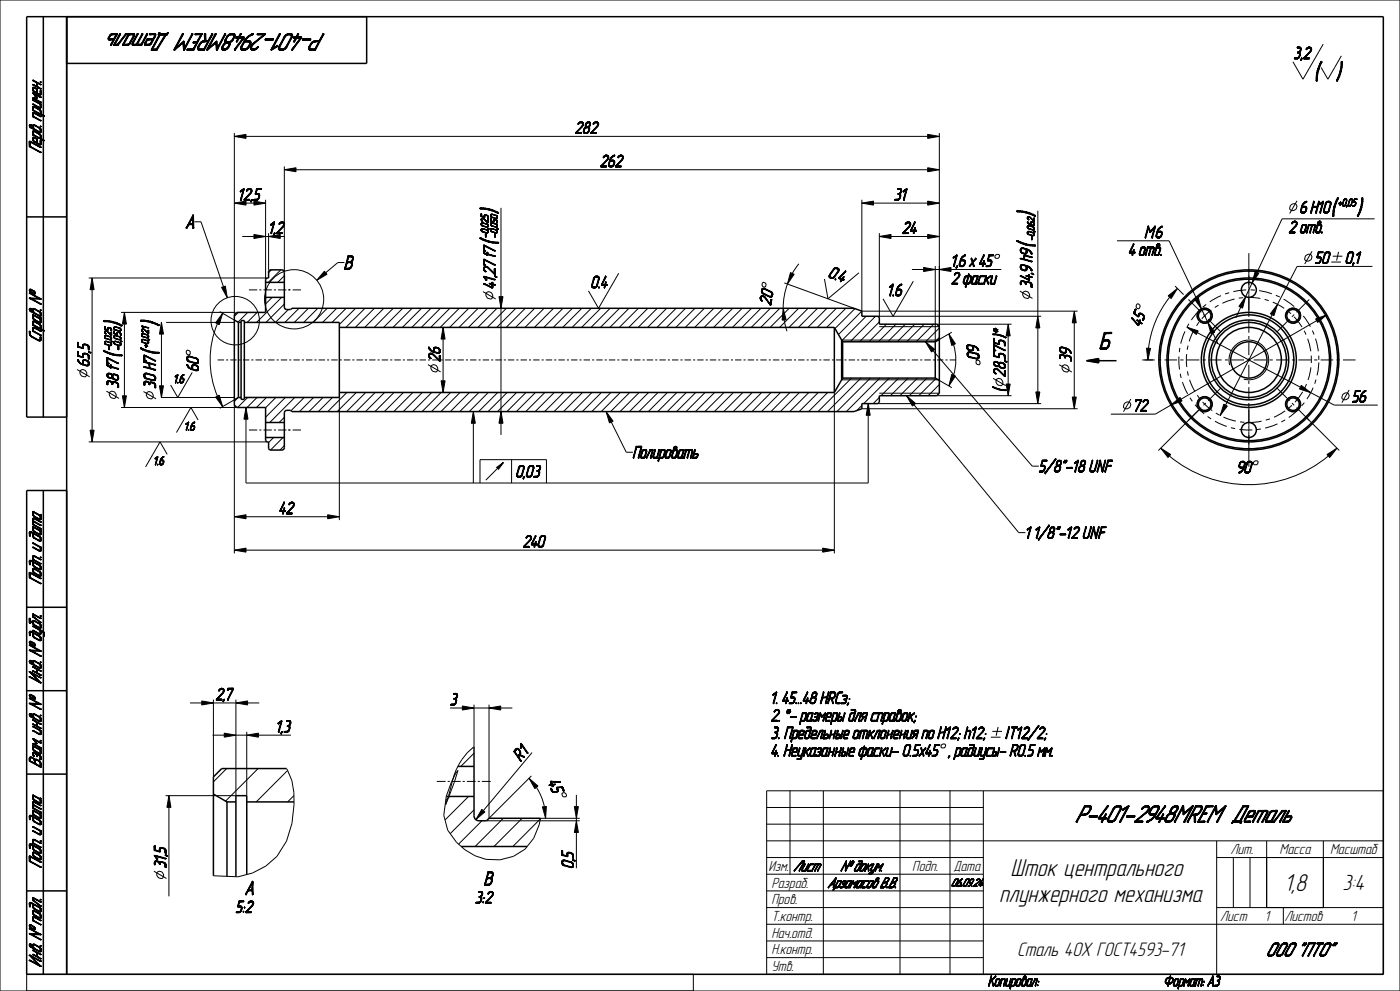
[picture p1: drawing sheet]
<svg xmlns="http://www.w3.org/2000/svg" width="420mm" height="297mm" viewBox="0 0 420 297" stroke-linecap="round" stroke-linejoin="round" font-family="sans-serif">
<defs><g id="words">
<g font-size="7.6">
<text x="53.7" y="10.1" transform="rotate(-180 53.7 10.1)">Деталь</text>
<text x="106.3" y="10.1" transform="rotate(-180 106.3 10.1)">P-401-2948MREM</text>
<text x="313.7" y="246.4">P-401-2948MREM</text>
<text x="366.3" y="246.4">Деталь</text>
<text x="303.2" y="262.6">Шток центрального</text>
<text x="385.3" y="267.1">1,8</text>
<text x="299.7" y="270.3">плунжерного механизма</text>
</g>
<text font-size="7.5" x="394.3" y="23.9">(</text>
<text font-size="7.3" x="329.9" y="104.6">Б</text>
<g font-size="7.2">
<text x="149.2" y="64.1" transform="rotate(-90 149.2 64.1)">)</text>
<text x="310.3" y="64.9" transform="rotate(-90 310.3 64.9)">)</text>
<text x="399.4" y="64.5">( )</text>
<text x="149.2" y="73.4" transform="rotate(-90 149.2 73.4)">(</text>
<text x="310.3" y="74.2" transform="rotate(-90 310.3 74.2)">(</text>
<text x="36.3" y="97.8" transform="rotate(-90 36.3 97.8)">)</text>
<text x="47.4" y="97.7" transform="rotate(-90 47.4 97.7)">)</text>
<text x="36.3" y="107.2" transform="rotate(-90 36.3 107.2)">(</text>
<text x="47.4" y="106.4" transform="rotate(-90 47.4 106.4)">(</text>
</g>
<text font-size="6.8" x="402.8" y="266.8">3:4</text>
<g font-size="6.1">
<text x="305.1" y="286.6">Сталь 40Х ГОСТ4593-71</text>
<text x="374.4" y="286.6">ООО &quot;ПТО&quot;</text>
</g>
<g font-size="5.9">
<text x="55.8" y="68.5">A</text>
<text x="103.3" y="80.7">B</text>
<text x="72" y="268.1">A</text>
<text x="144.2" y="265.3">B</text>
</g>
<g font-size="5.3">
<text x="12.3" y="52.3" transform="rotate(-90 12.3 52.3)">Перв. примен.</text>
<text x="12.3" y="106.6" transform="rotate(-90 12.3 106.6)">Справ. №</text>
<text x="12.3" y="210.4" transform="rotate(-90 12.3 210.4)">Инв. № дубл.Подп. и дата</text>
<text x="12.3" y="295.7" transform="rotate(-90 12.3 295.7)">Инв. № подл.Подп. и датаВзам. инв. №</text>
</g>
<g font-size="5.1">
<text x="388.1" y="17.6">3,2</text>
<text x="172.5" y="40">282</text>
<text x="180.1" y="50">262</text>
<text x="71.5" y="60">12,5</text>
<text x="268.2" y="60">31</text>
<text x="390" y="63.8">6 H10</text>
<text x="80.6" y="70">1,2</text>
<text x="270.7" y="70">24</text>
<text x="343.4" y="71.3">М6</text>
<text x="386.6" y="69.8">2 отв.</text>
<text x="338.6" y="76.5">4 отв.</text>
<text x="248.4" y="83" transform="rotate(20 248.4 83)">0.4</text>
<text x="285.4" y="79.9">1,6х 45</text>
<text x="394.5" y="79">50</text>
<text x="403.6" y="79">0,1</text>
<text x="148.5" y="86.5" transform="rotate(-90 148.5 86.5)">41,27 f7</text>
<text x="177.3" y="86.3">0.4</text>
<text x="266.3" y="88.7">1.6</text>
<text x="285.4" y="85.1">2 фаски</text>
<text x="309.6" y="86.4" transform="rotate(-90 309.6 86.4)">34,9 h9</text>
<text x="231.2" y="91.6" transform="rotate(-80 231.2 91.6)">20</text>
<text x="301.6" y="101.3" transform="rotate(-90 301.6 101.3)">)*</text>
<text x="342.1" y="98" transform="rotate(-67 342.1 98)">45</text>
<text x="290" y="103.2" transform="rotate(86 290 103.2)">60</text>
<text x="26.8" y="109.9" transform="rotate(-90 26.8 109.9)">65,5</text>
<text x="59.5" y="111.3" transform="rotate(-90 59.5 111.3)">60</text>
<text x="132" y="108.4" transform="rotate(-90 132 108.4)">26</text>
<text x="321.4" y="108.4" transform="rotate(-90 321.4 108.4)">39</text>
<text x="35.6" y="116.3" transform="rotate(-90 35.6 116.3)">38 f7</text>
<text x="46.7" y="116.5" transform="rotate(-90 46.7 116.5)">30 H7</text>
<text x="301.6" y="117.4" transform="rotate(-90 301.6 117.4)">( 28,575</text>
<text x="340.1" y="123.2">72</text>
<text x="405.6" y="120.5">56</text>
<text x="189.9" y="137.3">Полировать</text>
<text x="154.8" y="143">0,03</text>
<text x="311.7" y="141.5">5/8&quot;-18 UNF</text>
<text x="371.3" y="141.8">90</text>
<text x="83.8" y="154">42</text>
<text x="307.6" y="161.4">1 1/8&quot;-12 UNF</text>
<text x="156.9" y="164">240</text>
<text x="64.7" y="209.8">2,7</text>
<text x="135" y="211.3">3</text>
<text x="231.3" y="210.9">1. 45...48 HRCэ;</text>
<text x="82.9" y="219.5">1,3</text>
<text x="231.3" y="216.1">2. *- размеры для справок;</text>
<text x="231.3" y="221.4">3. Предельные отклонения по H12; h12;</text>
<text x="301.5" y="221.4">IT12/2;</text>
<text x="231.3" y="226.6">4. Неуказанные фаски- 0.5х45</text>
<text x="284.6" y="226.6">, радиусы- R0.5 мм.</text>
<text x="156.2" y="228.2" transform="rotate(-50 156.2 228.2)">R1</text>
<text x="164.3" y="234.3" transform="rotate(67 164.3 234.3)">45</text>
<text x="49.8" y="260.2" transform="rotate(-90 49.8 260.2)">31,5</text>
<text x="172" y="260.2" transform="rotate(-90 172 260.2)">0,5</text>
<text x="69" y="273.5">5:2</text>
<text x="140.9" y="270.7">3:2</text>
</g>
<g font-size="4.5">
<text x="369.1" y="256.1">Лит.</text>
<text x="383.9" y="256.1">Масса</text>
<text x="399" y="256.1">Масштаб</text>
<text x="230.5" y="261.1">Изм.</text>
<text x="237" y="261.1">Лист</text>
<text x="248.5" y="261.1">№ докум.</text>
<text x="273.7" y="261.1">Подп.</text>
<text x="286" y="261.1">Дата</text>
<text x="231.4" y="266.1">Pазраб.</text>
<text x="248.4" y="266.1">Арзамасов В.В.</text>
<text x="231.4" y="271.1">Пров.</text>
<text x="231.4" y="281.1">Нач.отд.</text>
<text x="231.4" y="276.1">Т.контр.</text>
<text x="366" y="276.1">Лист</text>
<text x="379.4" y="276.1">1</text>
<text x="385.3" y="276.1">Листов</text>
<text x="405.4" y="276.1">1</text>
<text x="231.4" y="286.1">Н.контр.</text>
<text x="231.4" y="291.1">Утв.</text>
</g>
<g font-size="4.4">
<text x="296.5" y="295.5">Копировал:</text>
<text x="363.4" y="295.5">Формат: А3</text>
</g>
<g font-size="3.7">
<text x="52.2" y="114.7">1.6</text>
<text x="55.4" y="129">1.6</text>
<text x="46.1" y="139.3">1.6</text>
</g>
<text font-size="3.5" x="283.4" y="265.7">06.09.24</text>
<g font-size="3.1">
<text x="401.5" y="61.7">+0,05</text>
<text x="146.4" y="71.2" transform="rotate(-90 146.4 71.2)">- 0 ,0 2 5</text>
<text x="149.2" y="71.2" transform="rotate(-90 149.2 71.2)">- 0 ,0 5 0</text>
<text x="310.3" y="72.1" transform="rotate(-90 310.3 72.1)">- 0 ,0 6 2</text>
<text x="33.5" y="105" transform="rotate(-90 33.5 105)">- 0 ,0 2 5</text>
<text x="36.3" y="105" transform="rotate(-90 36.3 105)">- 0 ,0 5 0</text>
<text x="44.6" y="104.2" transform="rotate(-90 44.6 104.2)">+ 0 ,0 2 1</text>
</g>
</g></defs>
<g fill="#000">
<path d="M70.3 40.9l3.5-.6v1.2zM85.3 50.9l3.5-.6v1.2zM278.3 50.3l3.5 .6-3.5 .6zM278.3 40.3l3.5 .6-3.5 .6zM76.2 70.3l3.5 .6-3.5 .6zM258.6 60.9l3.5-.6v1.2zM263.8 70.9l3.5-.6v1.2zM278.3 70.3l3.5 .6-3.5 .6zM278.3 60.3l3.5 .6-3.5 .6zM27.6 83.3l.6 3.5h-1.2zM48.4 96.6l.6 3.5h-1.2zM132.9 98.1l.6 3.5h-1.2z"/>
<path d="M149.7 88.9h1.2l-.6 3.5zM234.9 92.4l.9 3.4-1.2 .1zM237.1 81.7l1.1 .5-2 2.9zM311.3 94.8l.6 3.5h-1.2zM322.3 93.2l.6 3.5h-1.2zM350.5 88.7l2.7-2.3-1.8 3.1zM356.1 98.1l3.4 1.1-.6 1zM358.4 89.7l1.1-.5 .9 3.4zM362.4 96.6l2 3-1.1 .5zM373.7 88.9l-.9 3.4-1.1-.5zM376.5 81.4l1.1 .5-2 2.9zM383.3 91.2l-1.1 3.4-1.1-.6z"/>
<path d="M394.7 95.6l3.3-1.2-2.7 2.2zM47.8 115.6h1.2l-.6 3.5zM132.3 114.1h1.2l-.6 3.5zM301.9 115.1h1.2l-.6 3.5zM344 104.3l1.2 .1-.8 3.5zM390.4 115.5l2.8 2.2-3.4-1.1zM27 128.9h1.2l-.6 3.5zM36.7 118.6h1.2l-.6 3.5zM150.3 123.4l.6 3.5h-1.2zM310.7 117.5h1.2l-.6 3.5zM321.7 119h1.2l-.6 3.5zM348.2 134.3l3 1.9-.8 .9z"/>
<path d="M351.3 121.4l2.7-2.3 .6 1.1zM367.1 121.1l1.1 .6-2.1 2.8zM398.1 136.2l3-1.9-2.2 2.8zM70.3 154.9l3.5-.6v1.2zM98.3 154.3l3.5 .6-3.5 .6zM70.3 164.9l3.5-.6v1.2zM246.8 164.3l3.5 .6-3.5 .6zM60.5 210.1l3.5 .6-3.5 .6zM70.8 210.7l3.5-.6v1.2zM138.7 211.6l3.5 .6-3.5 .6zM146.7 212.2l3.5-.6v1.2zM50.7 238.5l.6 3.5h-1.2z"/>
<path d="M67.3 219.7l3.5 .6-3.5 .6zM74 220.3l3.5-.6v1.2zM158.7 233.2l2.7 2.4-1 .7zM144.5 242.6l1 .7-2.8 2.3zM162.7 241.8l1.2-.1-.2 3.5zM172.3 241.7h1.2l-.6 3.5zM172.9 246l.6 3.5h-1.2zM349.5 294.1l.3-.1zM349.5 294.2l.3-.1zM349.5 294.4h.3zM349.6 294l.2-.2zM349.6 294.5h.3z"/>
<path d="M349.6 293.8l.3-.1zM349.6 294.6h.4zM349.7 293.6l.3-.1zM349.7 294.6h.4zM349.8 293.5l.2-.1zM349.5 294.1h.3zM349.5 294.2l.3 .1zM349.6 294h.2zM349.6 293.8h.2l-.2 .2zM349.9 293.3h.4zM349.7 293.6l.2 .1-.3 .1zM349.9 294.8h1.3z"/>
<path d="M349.8 293.5h.2l-.3 .1zM350 293.2h.5zM349.8 293.5l.3-.2zM349.9 293.3h.2l-.3 .2zM349.8 294.7h.5zM350.2 293.1h1.6zM350.1 294.9l.9-.1zM349.8 294.7h.7zM350.6 294.9l-.1 .5h-.2zM350.3 295.5l.2-.1zM350.3 295.5h.2zM350.4 293h1.3z"/>
<path d="M349.9 293.3l.5-.1zM350.2 294.9l.8-.1zM351.1 293.2l-.4 1.5h-.2zM349.8 294.7h.9zM350.5 292.9h1zM350.3 295.4h.2zM350.5 293.2l1.3-.1zM350.4 294.9l.6-.1zM350.4 294.9h.2l-.3 .5zM349.8 294.7h1.1zM350.6 293.2l1.2-.1zM350.6 294.9l.4-.1z"/>
<path d="M350.8 294.9l.2-.1zM351.2 292.6l-.3 .3zM350.5 292.9h.6zM350.5 292.9h.4zM350.9 294.7l.6-.1zM351 292.6h.2zM351 292.5h.2zM350.8 293.2l1-.1zM350.8 293.2h.3l-.6 1.5zM350.5 292.9h.8zM350.1 294.9l1-.1zM349.9 294.8h1.2z"/>
<path d="M351.2 294.6l.5-.1zM351 292.6h.2l-.3 .3zM351.1 293.2l.7-.1zM349.8 294.7h1.6zM349.9 294.8l1.5-.1zM351.3 293.2l.5-.1zM351.4 293.2h.5zM351.5 294.4l.3-.1-.4 .2zM351.4 294.5l.4-.2zM350.4 293l1.1-.1zM351 294.6h.5zM351.6 294.3l.3-.1z"/>
<path d="M351.5 293.2h.4zM351.6 293.3h.4zM350.2 293.1l1.5-.1zM351.7 294.1l.2-.1zM351.3 294.5h.4zM351.7 293.3l.3 .1zM351.7 294l.3-.2zM351.8 293.4l.2 .1zM351.8 293.8l.2-.1zM350 293.2l1.8-.1zM351.8 293.6l.2-.1zM351.8 293.7l.2-.1z"/>
<path d="M351.6 294.3h.2zM351.7 294.1l.2 .1zM351.7 294h.2zM351.8 293.8h.2l-.3 .2zM352.6 293.8l-.4 1.3h-.2zM352 295.2h.3zM352 295.3h.4zM351.8 293.6h.2zM351.8 293.7h.2zM352 295.4l1.2-.1zM352.1 295.5l1-.1zM352.2 295.5h.8z"/>
<path d="M352 295.2l.2-.1zM352 295.1h.2zM352 295.3h.3zM352.3 293.8l.3-.1zM352.3 295.5h.6zM352.3 293.7h.4zM352.4 293.6h.3zM352 295.4l.8-.1zM352.5 293.5l1-.1zM352.5 293.5h1.1zM352.3 293.8h.3l-.6 1.3zM352.3 293.7h.3z"/>
<path d="M352.4 293.6l.3 .1zM352.7 293.4h.8zM352.8 295.5h.1zM352.5 293.6l1.1-.1zM352.4 293.6h.4zM352.8 295.3l.4-.1zM352.7 293.4h.6zM352.7 293.4h.2zM352.2 295.5h.7zM353 295.2h.3zM352.1 295.5h.9zM353.1 295.2l.2-.1z"/>
<path d="M353.6 293.8l-.3 1.3h-.2zM352 295.4h1.1zM352.8 293.6l.8-.1zM353.2 293.6h.4zM352.9 295.3l.3-.1zM352.7 293.4h.7zM353.1 295.1h.2zM353.7 295.5l-.2 .8h-.1zM353.4 296.3h.1zM353.3 293.6h.3zM353.4 293.7l.2-.1zM353.4 293.7h.2z"/>
<path d="M353.4 293.8l.2-.1zM352.6 293.4h.9zM353.4 293.8h.2l-.5 1.3zM353.8 295.3h.6l-.7 .2zM353.8 295.3l-.4 1zM354 293.5h1.2zM354.1 293.4h1zM354.1 293.4h.8zM354.2 293.6l-.8 2.7zM354 293.5l.2 .1-.8 2.7zM353.7 295.5h.9zM354.4 295.5h.2z"/>
<path d="M353.7 295.5l.8-.2zM354.5 295.3l.4-.1zM353.7 295.5l1.1-.2zM354.6 295.2h.3zM354.7 295.2l.2-.1zM355.3 293.8l-.4 1.3h-.2zM353.7 295.5l1-.1zM354.2 293.6l1-.1zM354.9 293.6h.4zM354.7 295.2h.2zM354.1 293.4h.9zM354.7 295.1h.2z"/>
<path d="M355 293.6h.3zM355 293.7l.3-.1zM355 293.7h.3zM355 293.8l.3-.1zM355.7 293.8l-.4 1.6h-.2zM355.1 295.4h.2zM355.1 295.5h.2zM355 293.8h.3l-.6 1.3zM355.1 295.4l.2 .1zM355.6 293.4h.1zM355.5 293.5l.2-.1v.4zM355.7 293.4l.4 .8-.4-.4z"/>
<path d="M355.5 293.5l.2 .3-.6 1.6zM356.1 294.2l.6-.4-.8 .7zM355.9 294.5l.8-.7zM355.7 293.8l.4 .4-.2 .3zM355.9 294.5h.2zM357.1 293.5l-.8 1.9 .4-1.6zM357.1 293.5l-.5 1.9h-.3zM356.3 295.5l.3-.1zM356.4 295.5h.1zM356.3 295.5h.2zM356.3 295.4h.3zM356.9 293.4h.1z"/>
<path d="M357.5 293.8l-.4 1.3h-.2zM356.9 295.2h.3zM356.9 295.3h.4zM356.1 294.2l1-.8zM356.9 293.4h.1l-.9 .8zM356.1 294.2l1-.7zM357 295.5l.9-.1zM357.1 295.5l.8-.1zM356.9 295.2l.2-.1zM356.9 295.1h.2zM356.9 295.3h.3zM357.2 293.8l.3-.1z"/>
<path d="M357.2 295.5h.7zM357.2 293.7h.4zM357.3 293.6h.3zM356.9 295.4l.8-.1zM357.4 293.6l1.2-.1zM357.2 293.8h.3l-.6 1.3zM357.2 293.7h.3zM357.5 293.4h1.1zM357.3 293.6l.3 .1zM357.6 293.4h1zM357.7 295.5h.2zM357.3 293.6h.4z"/>
<path d="M357.4 293.6h.3zM357.7 295.3h.6zM356.9 295.4l1.4-.1zM357.6 293.4h.9zM357.6 293.4h.2zM357.8 295.3l.4-.1zM357.8 295.3h.4zM357.1 295.5h.8zM358 295.2h.2zM358.3 293.6l.3-.1-.6 1.6zM358.6 293.5l-.4 1.6h-.2zM356.9 295.4h1.4z"/>
<path d="M358 295.4h.3zM357 295.5l1-.1zM356.9 295.4h1.1zM358.1 295.4h.2zM358.1 295.5l.2-.1zM358.1 295.5h.2zM358 295.2l.2-.1zM358 295.1h.2zM357.9 295.2h.3zM357.7 295.3h.5zM357.7 293.6l.9-.1zM359.2 293.6l-.5 1.8h-.2z"/>
<path d="M358.5 295.4h.2zM358.5 295.5h.2zM357.4 293.5l1.2-.1zM358.5 295.4l.2 .1zM359 293.5h1.8zM359 293.4h1.7zM359 293.4h1.5zM359 293.5l.2 .1-.7 1.8zM360 293.6l-.4 1.8h-.2zM359.4 295.5l.2-.1zM359.4 295.5h.2zM359.4 295.5h.1z"/>
<path d="M359.4 295.4h.2zM359.2 293.6l1.6-.1zM359.8 293.6l1-.1zM359.8 293.6h.2l-.6 1.8zM360.2 295.5l.2-.1zM360.8 293.8l-.4 1.6h-.2zM360.2 295.5h.2zM360.2 295.4h.2zM360 293.6l.8-.1zM360.5 293.6h.3zM359 293.4h1.6zM360.6 293.7h.3z"/>
<path d="M360.6 293.8l.3-.1zM360.6 293.8h.2l-.6 1.6zM360.8 295.3h.3zM360.9 295.2h.2zM360.9 295.3l.2-.1zM360.9 295.4l.1-.1zM360.9 295.4h.1zM360.8 295.3h.2zM360.9 295.3h.2zM361.1 294.2l.2-.1zM361.1 294.2h.2zM361.1 294.3l.2-.1z"/>
<path d="M361.2 294.1h.1zM361.1 294.3h.2z"/>
</g>
<g fill="none" stroke="#000" stroke-width=".3">
<path d="M0 0h420v297h-420zM70.3 39.9v54.5M281.8 39.9v58h-18M70.3 40.9l3.5-.6v1.2zM73.8 40.9h204.5M79.7 59.9v23.8M85.3 50.9l3.5-.6v1.2zM85.3 49.9v31.7M88.8 50.9h189.5M258.6 59.9v33.3M278.3 50.3l3.5 .6-3.5 .6zM278.3 40.3l3.5 .6-3.5 .6z"/>
<path d="M72.7 70.9h3.5M76.2 70.3l3.5 .6-3.5 .6zM80.6 69.9v11M150.3 62.3v26.6M239.7 79.1l-2 2.8M258.6 60.9l3.5-.6v1.2zM262.1 60.9h16.2M263.8 70.9l3.5-.6v1.2zM263.8 69.9v25.3M267.3 70.9h11M278.3 70.3l3.5 .6-3.5 .6zM278.3 60.3l3.5 .6-3.5 .6z"/>
<path d="M311.3 63.2v31.6M335.1 72.2h15.6l8.2 17.2M374.7 79.6v5.8M387.2 61.5a1.02 1.02 0 0 1 1-.5 1.02 1.02 0 0 1 .9 .8 1.14 1.14 0 0 1-.8 1.3 1.14 1.14 0 0 1-1.4-.7zM389.1 60.2l-2.2 3.8M391.7 76.6a1.02 1.02 0 0 1 1.1-.5 1.02 1.02 0 0 1 .8 .8 1.14 1.14 0 0 1-.8 1.3 1.14 1.14 0 0 1-1.4-.7zM393.6 75.3l-2.2 3.8M399.4 78.5h2.9M399.8 76.8h2.9M411.7 79.8h-22.6l-5.8 11.4M412.4 65.6h-27.8l-7.5 16.1M26.6 83.3h53.5"/>
<path d="M27.6 83.3l.6 3.5h-1.2zM27.6 86.8v42.1M36.3 93.6h34.3M37.3 97.1v21.5M48.4 96.6l.6 3.5h-1.2zM49.8 96.6h20.5M71.5 93.6l-1.2 1.2M74.3 93.6l-2.9 3M74.7 86.9h2.5M77.2 93.6l-3 3M77.8 86.9h.6M79 86.9h2.6"/>
<path d="M81.4 80.9l-.8 .8M81.7 89.1l-2 2M82.2 86.9h.6M83.4 86.9h2.5M84.2 80.9l-3.7 3.7M84.5 89.1l-7.5 7.5M85.3 82.6l-2 2M85.3 91.1l-5.5 5.5M86.5 92.8l-3.9 3.8M86.6 86.9h.1M86.6 86.9h.6M87.8 86.9h2.5"/>
<path d="M89.7 92.4l-4.2 4.2M92.5 92.4l-4.2 4.2M95.3 92.4l-4.2 4.2M98.2 92.4l-4.2 4.2M101 92.4l-4.2 4.2M103.8 92.4l-4.2 4.2M106.7 92.4l-4.9 4.9M109.5 92.4l-5.7 5.7M112.3 92.4l-5.7 5.7M115.1 92.4l-5.7 5.7M118 92.4l-5.7 5.7M120.8 92.4l-5.7 5.7"/>
<path d="M123.6 92.4l-5.7 5.7M126.5 92.4l-5.8 5.7M129.3 92.4l-5.7 5.7M132.1 92.4l-5.7 5.7M132.9 98.1l.6 3.5h-1.2zM134.9 92.4l-5.7 5.7M137.8 92.4l-5.8 5.7M140.6 92.4l-5.7 5.7M143.4 92.4l-5.7 5.7M144.9 87.4l3.8 2.2M145.9 87.7a1.12 1.12 0 0 1 1.7 .3 1.12 1.12 0 0 1-.5 1.6 1.31 1.31 0 0 1-1.2-1.9zM146.3 92.4l-5.8 5.7"/>
<path d="M149.1 92.4l-5.7 5.7M149.7 88.9h1.2l-.6 3.5zM150.3 92.4v31M151.9 92.4l-5.7 5.7M154.7 92.4l-5.7 5.7M157.6 92.4l-5.8 5.7M160.4 92.4l-5.7 5.7M163.2 92.4l-5.7 5.7M166.1 92.4l-5.8 5.7M168.9 92.4l-5.7 5.7M171.7 92.4l-5.7 5.7M174.5 92.4l-5.7 5.7"/>
<path d="M177.4 92.4l-5.8 5.7M180.2 92.4l-5.7 5.7M183 92.4l-5.7 5.7M185.9 92.4l-5.8 5.7M188.7 92.4l-5.7 5.7M191.5 92.4l-5.7 5.7M194.3 92.4l-5.7 5.7M197.2 92.4l-5.8 5.7M200 92.4l-5.7 5.7M202.8 92.4l-5.7 5.7M205.7 92.4l-5.8 5.7M208.5 92.4l-5.7 5.7"/>
<path d="M211.3 92.4l-5.7 5.7M214.1 92.4l-5.7 5.7M217 92.4l-5.8 5.7M219.8 92.4l-5.7 5.7M222.6 92.4l-5.7 5.7M225.5 92.4l-5.8 5.7M228.3 92.4l-5.7 5.7M231.1 92.4l-5.7 5.7M233.9 92.4l-5.7 5.7M234.9 92.4l.9 3.4-1.2 .1zM235.2 95.9l.9 3.4M235.3 84.8l20.8 7.6"/>
<path d="M236.2 85.1a21.3 21.3 0 0 0-1.3 7.3M236.8 92.4l-5.8 5.7M237.1 81.7l1.1 .5-2 2.9zM239.6 92.4l-5.7 5.7M242.4 92.4l-5.7 5.7M245.3 92.4l-5.8 5.7M248.1 92.4l-5.7 5.7M250.9 92.4l-5.7 5.7M253.7 92.4l-5.7 5.7M256.5 92.5l-6 6M258.5 93.2l-7 7.1M258.6 93.2h64.7"/>
<path d="M259.8 94.8l-7.2 7.3M262.7 94.8l-7.7 7.6M263.4 94.8h48.9M263.8 96.5l-6 5.9M266 97.2l-5.3 5.2M268.8 97.2l-5.3 5.2M271.6 97.2l-5.3 5.2M274.4 97.2l-5.2 5.2M277.3 97.2l-5.3 5.2M280.1 97.2l-5.3 5.2M281.1 97.2h22.4M281.8 98.3l-4.2 4.1"/>
<path d="M306 87.2l3.7 2.2M307 87.5a1.12 1.12 0 0 1 1.6 .3 1.12 1.12 0 0 1-.5 1.6 1.31 1.31 0 0 1-1.1-1.9zM311.3 94.8l.6 3.5h-1.2zM311.3 98.3v19.2M322.3 93.2l.6 3.5h-1.2zM322.3 96.7v22.3M350.5 88.7l2.7-2.3-1.8 3.1zM350.9 89.1a30.3 30.3 0 0 0-6.3 15.3M352.5 85.7l2.6 2.6M356.1 98.1l3.4 1.1-.6 1zM358.4 89.7l1.1-.5 .9 3.4zM359.2 99.7l30.9 16.3"/>
<path d="M359.2 95.2a2.25 2.25 0 0 1 2-2.8 2.25 2.25 0 0 1 2.4 2.4 2.25 2.25 0 0 1-2.8 2M360.4 92.6l2 4M362.4 96.6l2 3-1.1 .5zM363.9 99.8l1.5 3.2M372.2 92.1l-1.5 3.2M373.7 88.9l-.9 3.4-1.1-.5zM374.7 86.4v1M374.7 88.3v5.8M375.6 84.8l-1.9 4.1M376.5 81.4l1.1 .5-2 2.9zM381.7 94.3l-14 27.1M383.3 91.2l-1.1 3.4-1.1-.6z"/>
<path d="M385.7 95.2a2.25 2.25 0 0 1 2-2.8 2.25 2.25 0 0 1 2.5 2.4 2.25 2.25 0 0 1-2.9 2M394.7 95.6l3.3-1.2-2.7 2.2zM395 96.1l-40.7 23.5M23.1 110.7l3.8 2.2M24.1 111a1.12 1.12 0 0 1 1.7 .3 1.12 1.12 0 0 1-.5 1.6 1.31 1.31 0 0 1-1.2-1.9zM31.9 117.2l3.8 2.2M32.9 117.5a1.12 1.12 0 0 1 1.7 .3 1.12 1.12 0 0 1-.5 1.6 1.31 1.31 0 0 1-1.2-1.9zM36.7 118.6h1.2l-.6 3.5zM43 117.3l3.8 2.2M44.1 117.6a1.12 1.12 0 0 1 1.6 .3 1.12 1.12 0 0 1-.5 1.6 1.31 1.31 0 0 1-1.1-1.9zM47.8 115.6h1.2l-.6 3.5zM48.4 100.1v15.5"/>
<path d="M48.4 119.1h21.9M71.4 119.2l-1.1 1.1M74.3 119.1l-3 3M77.1 119.1l-3 3M79.9 119.1l-3 3M82.8 119.1l-3.1 3.1M85.6 119.1l-5.9 5.9M88.4 119.1l-7.5 7.5M91.3 119.1l-4 4M94.1 119.1l-4.2 4.3M96.9 119.1l-4.2 4.3M99.7 119.1l-4.2 4.3"/>
<path d="M101.8 119.1v36.8M104.1 117.6l-5.8 5.8M106.9 117.6l-5.7 5.8M109.7 117.6l-5.7 5.8M112.5 117.6l-5.7 5.8M115.4 117.6l-5.7 5.8M118.2 117.6l-5.7 5.8M121 117.6l-5.7 5.8M123.9 117.6l-5.8 5.8M126.7 117.6l-5.7 5.8M128.4 109.3l3.8 2.2M129.4 109.6a1.12 1.12 0 0 1 1.7 .2 1.12 1.12 0 0 1-.5 1.7 1.31 1.31 0 0 1-1.2-1.9z"/>
<path d="M129.5 117.6l-5.7 5.8M132.3 114.1h1.2l-.6 3.5zM132.3 117.6l-5.7 5.8M132.9 101.6v12.5M135.2 117.6l-5.7 5.8M138 117.6l-5.7 5.8M140.8 117.6l-5.7 5.8M143.7 117.6l-5.8 5.8M146.5 117.6l-5.7 5.8M149.3 117.6l-5.7 5.8M152.1 117.6l-5.7 5.8M155 117.6l-5.8 5.8"/>
<path d="M157.8 117.6l-5.7 5.8M160.6 117.6l-5.7 5.8M163.5 117.6l-5.8 5.8M166.3 117.6l-5.7 5.8M169.1 117.6l-5.7 5.8M171.9 117.6l-5.7 5.8M174.8 117.6l-5.8 5.8M177.6 117.6l-5.7 5.8M180.4 117.6l-5.7 5.8M183.3 117.6l-5.8 5.8M186.1 117.6l-5.7 5.8M188.9 117.6l-5.7 5.8"/>
<path d="M191.7 117.6l-5.7 5.8M194.6 117.6l-5.8 5.8M197.4 117.6l-5.7 5.8M200.2 117.6l-5.7 5.8M203.1 117.6l-5.8 5.8M205.9 117.6l-5.7 5.8M208.7 117.6l-5.7 5.8M211.5 117.6l-5.7 5.8M214.4 117.6l-5.8 5.8M217.2 117.6l-5.7 5.8M220 117.6l-5.7 5.8M222.9 117.6l-5.8 5.8"/>
<path d="M225.7 117.6l-5.7 5.8M228.5 117.6l-5.7 5.8M231.3 117.6l-5.7 5.8M234.2 117.6l-5.8 5.8M237 117.6l-5.7 5.8M239.8 117.6l-5.7 5.8M242.7 117.6l-5.8 5.8M245.5 117.6l-5.7 5.8M248.3 117.6l-5.7 5.8M250.3 117.8v48.1M252.5 113.8h29.3M252.5 101.9h29.3"/>
<path d="M255.5 113.3l-10.1 10.1M258.3 113.3l-10.1 10.1M261.1 113.3l-10 10.1M263.8 117.8h18M263.8 119.1l-1.9 1.9M263.9 113.3l-10 10.1M266.8 113.3l-7.7 7.7M269.6 113.3l-5.3 5.3M272.4 113.3l-5.3 5.3M275.3 113.3l-5.3 5.3M278.1 113.3l-5.3 5.3M280.8 113.4l-5.2 5.2"/>
<path d="M281.1 118.6h22.4M281.8 101.1l-1.3 1.3M281.8 115.2l-3.3 3.4M301.9 115.1h1.2l-.6 3.5zM302.5 100.7v14.4M310.7 117.5h1.2l-.6 3.5zM317.8 109.3l3.7 2.2M318.8 109.6a1.12 1.12 0 0 1 1.6 .3 1.12 1.12 0 0 1-.5 1.6 1.31 1.31 0 0 1-1.1-1.9zM321.7 119h1.2l-.6 3.5zM339.2 119.6l-2.1 3.8M343.4 107.9h2.5M344 104.3l1.2 .1-.8 3.5z"/>
<path d="M368.9 109.4a6 6 0 0 1 5.2-7.5 6 6 0 0 1 6.5 6.5 6 6 0 0 1-7.5 5.2M390.4 115.5l2.8 2.2-3.4-1.1zM393.2 117.7l7.1 3.7h13M402.9 118.2a1.02 1.02 0 0 1 1-.5 1.02 1.02 0 0 1 .9 .8 1.14 1.14 0 0 1-.9 1.3 1.14 1.14 0 0 1-1.3-.7zM404.8 116.9l-2.2 3.8M26.6 132.4h53.5M27 128.9h1.2l-.6 3.5zM36.3 122.1h34.8M70.3 121.4v44.5M74.7 128.9h2.5M77.8 128.9h.6M79 128.9h2.6"/>
<path d="M82.1 131.1l-1.5 1.5M82.2 128.9h.6M83.4 128.9h2.5M84.9 131.1l-3.7 3.8M85.3 125.1l-1.5 1.5M85.3 133.6l-1.3 1.3M86.6 128.9h.1M86.6 128.9h.6M87.8 128.9h2.5M150.3 123.4l.6 3.5h-1.2zM150.3 126.9v3.5M258.6 122.5h64.7"/>
<path d="M258.6 121.5l-1.6 1.6M263.4 121h48.9M337.3 120.9a1.02 1.02 0 0 1 1.1-.5 1.02 1.02 0 0 1 .8 .8 1.14 1.14 0 0 1-.8 1.3 1.14 1.14 0 0 1-1.3-.7zM348.2 134.3l3 1.9-.8 .9zM350.8 136.7a37.4 37.4 0 0 0 47.7 0M351.3 121.4l2.7-2.3 .6 1.1zM351.3 121.4l-4.7 2.7h-13.3M359.2 121.7a2.25 2.25 0 0 1 2-2.8 2.25 2.25 0 0 1 2.4 2.4 2.25 2.25 0 0 1-2.8 2M359.5 123.1l-12 11.9M367.1 121.1l1.1 .6-2.1 2.8zM374.7 121.6v5.8M374.7 128.4v1"/>
<path d="M374.7 130.3v5.8M385.7 121.7a2.25 2.25 0 0 1 2-2.8 2.25 2.25 0 0 1 2.5 2.4 2.25 2.25 0 0 1-2.9 2M392.2 125.5l9.6 9.5M398.1 136.2l3-1.9-2.2 2.8zM70.3 154.9l3.5-.6v1.2zM73.8 154.9h24.5M98.3 154.3l3.5 .6-3.5 .6zM70.3 164.9l3.5-.6v1.2zM73.8 164.9h173M246.8 164.3l3.5 .6-3.5 .6zM57 210.7h3.5M60.5 210.1l3.5 .6-3.5 .6z"/>
<path d="M64 209.7v23.1M67.3 219.7l3.5 .6-3.5 .6zM70.8 210.7l3.5-.6v1.2zM70.8 209.7v28.8h-21.1M74 219.3v19.2M74.3 210.7h3.5M138.7 211.6l3.5 .6-3.5 .6zM142.2 211.2v12.6a19.3 19.3 0 0 0-7 12.4l-1.5 5 2.6-6.8 1.1-3.5a25.3 25.3 0 0 0-4.3 13.4l1.2 4.5a15.8 15.8 0 0 0 19.7 7.8 14.2 14.2 0 0 0 8.1-11.4h11.8M142.2 212.2h4.5M146.7 212.2l3.5-.6v1.2zM146.7 211.2v34l12.7-12.7M150.2 212.2h3.5"/>
<path d="M50.7 238.5l.6 3.5h-1.2zM63.8 220.3h3.5M68 230.3l-4 4M70.8 220.3h3.2M74 220.3l3.5-.6v1.2zM77.4 230.3l-9.7 9.8M77.5 220.3h9.8M86 230.3a17.1 17.1 0 0 1 2.2 10.8l-.6 5.6a18.6 18.6 0 0 1-16.2 16.1l-7.4-.3M86.3 230.9l-9.4 9.4M88.2 238.4l-1.9 1.9M131 234.2h2.7M134.3 239.3l-.6 .6"/>
<path d="M134.3 234.2h.6M134.9 238.7l-.3 .3M135.5 234.2h2.7M138.8 234.2h.6M140.1 234.2h2.6M140.6 238.7l-7.1 7M142.2 225.7l-3.9 4M143.3 234.2h.6M144.6 234.2h2.6M158.7 233.2l2.7 2.4-1 .7zM159.6 225.5l-14.6 17.5M160.9 236a17 17 0 0 1 2.4 5.8"/>
<path d="M172.9 238.2v3.5M230 237h185v55h-185zM237 237v25M247 237v55M270 237v55M285 237v55M295 237v55M50.7 242v26.6M142.2 242.7l-7.1 7.1M144.5 242.6l1 .7-2.8 2.3zM144.6 246l-7 7M146 246h27.9"/>
<path d="M151 245.2l-8.5 8.5M156.6 245.2l-8.4 8.5M162.1 245.4l-8.3 8.3M162.7 241.8l1.2-.1-.2 3.5zM172.3 241.7h1.2l-.6 3.5zM172.9 246l.6 3.5h-1.2zM172.9 245.2v.8M172.9 249.5v10.7M230 242h65M230 247h65M230 252h185M230 257h65"/>
<path d="M365 257h50M365 252v40M370 257v15M375 257v15M380 252v20M397 252v20M46.2 261.1l3.7 2.2M47.2 261.4a1.12 1.12 0 0 1 1.6 .3 1.12 1.12 0 0 1-.5 1.6 1.31 1.31 0 0 1-1.1-1.9zM230 262h65M230 267h65M230 272h65M230 277h185"/>
<path d="M365 272h50M385 272v5M8 292h200v5M230 282h65M230 287h65M349.5 294.1l.3-.1zM349.5 294.1h.3zM349.5 294.2l.3-.1zM349.5 294.2l.3 .1zM349.5 294.4h.3zM349.6 294l.2-.2zM349.6 294h.2z"/>
<path d="M349.6 294.5h.3zM349.6 293.8l.3-.1zM349.6 293.8h.2l-.2 .2zM349.6 294.6h.4zM349.7 293.6l.3-.1zM349.7 293.6l.2 .1-.3 .1zM349.7 294.6h.4zM349.8 293.5l.3-.2zM349.8 293.5l.2-.1zM349.8 293.5h.2l-.3 .1zM349.8 294.7h1.1zM349.8 294.7h.9z"/>
<path d="M349.8 294.7h.7zM349.8 294.7h.5zM349.8 294.7h1.6zM349.9 293.3l.5-.1zM349.9 293.3h.4zM349.9 293.3h.2l-.3 .2zM349.9 294.8l1.5-.1zM349.9 294.8h1.3zM349.9 294.8h1.2zM350 293.2l1.8-.1zM350 293.2h.5zM350.1 294.9l1-.1z"/>
<path d="M350.1 294.9l.9-.1zM350.2 293.1l1.5-.1zM350.2 293.1h1.6zM350.2 294.9l.8-.1zM350.3 295.4h.2zM350.3 295.5l.2-.1zM350.3 295.5h.2zM350.5 295.5h.1M350.4 293l1.1-.1zM350.4 293h1.3zM350.4 295.5h.1M350.4 294.9l.6-.1z"/>
<path d="M350.4 294.9h.2l-.3 .5zM350.5 292.9h.8zM350.5 292.9h.6zM350.5 292.9h.4zM350.5 292.9h1zM350.5 293.2l1.3-.1zM350.6 293.2l1.2-.1zM350.6 294.9l.4-.1zM350.6 294.9l-.1 .5h-.2zM350.8 293.2l1-.1zM350.8 293.2h.3l-.6 1.5zM350.8 294.9l.2-.1z"/>
<path d="M350.9 294.7l.6-.1zM351 292.6h.2zM351 292.6h.2l-.3 .3zM351.1 292.5h.1M351 292.5h.2zM351 294.6h.5zM351.1 293.2l.7-.1zM351.1 293.2l-.4 1.5h-.2zM351.2 294.6l.5-.1zM351.2 292.6l-.3 .3zM351.3 294.5h.4zM351.3 293.2l.5-.1z"/>
<path d="M351.4 293.2h.5zM351.4 294.5l.4-.2zM351.5 294.4l.3-.1-.4 .2zM351.5 293.2h.4zM351.6 294.3l.3-.1zM351.6 294.3h.2zM351.6 293.3h.4zM351.7 294.1l.2-.1zM351.7 294.1l.2 .1zM351.7 293.3l.3 .1zM351.7 294l.3-.2zM351.7 294h.2z"/>
<path d="M351.8 293.4l.2 .1zM351.8 293.8l.2-.1zM351.8 293.8h.2l-.3 .2zM351.8 293.6l.2-.1zM351.8 293.6h.2zM351.8 293.7l.2-.1zM351.8 293.7h.2zM352 295.2l.2-.1zM352 295.1h.2zM352 295.2h.3zM352 295.3h.3zM352 295.3h.4z"/>
<path d="M352 295.4l1.2-.1zM352 295.4l.8-.1zM352 295.4h1.1zM352.1 295.5l1-.1zM352.1 295.5h.9zM352.2 295.5h.8zM352.2 295.5h.7zM352.3 295.5h.6zM352.3 293.8l.3-.1zM352.3 293.8h.3l-.6 1.3zM352.3 293.7h.4zM352.3 293.7h.3z"/>
<path d="M352.4 293.6h.4zM352.4 293.6h.3zM352.4 293.6l.3 .1zM352.5 293.6l1.1-.1zM352.5 293.5l1-.1zM352.5 293.5h1.1zM352.6 293.8l-.4 1.3h-.2zM352.6 293.4h.9zM352.7 293.4h.7zM352.7 293.4h.6zM352.7 293.4h.2zM352.7 293.4h.8z"/>
<path d="M352.8 295.5h.1zM352.8 293.6l.8-.1zM352.8 295.3l.4-.1zM352.9 295.3l.3-.1zM353 295.2h.3zM353.1 295.2l.2-.1zM353.1 295.1h.2zM353.2 293.6h.4zM353.3 293.6h.3zM353.4 296.3h.1zM353.4 293.7l.2-.1zM353.4 293.7h.2z"/>
<path d="M353.5 296.3h.1M353.4 293.8l.2-.1zM353.4 293.8h.2l-.5 1.3zM353.6 293.8l-.3 1.3h-.2zM353.7 295.5h.9zM353.7 295.5l1-.1zM353.7 295.5l1.1-.2zM353.7 295.5l.8-.2zM353.7 295.5l-.2 .8h-.1zM353.8 295.3h.6l-.7 .2zM353.8 295.3l-.4 1zM354 293.5h1.2z"/>
<path d="M354 293.5l.2 .1-.8 2.7zM354.1 293.4h1zM354.1 293.4h.9zM354.1 293.4h.8zM354.2 293.4h.1M354.2 293.6l1-.1zM354.2 293.6l-.8 2.7zM354.4 295.5h.2zM354.5 295.3l.4-.1zM354.6 295.2h.3zM354.7 295.2l.2-.1zM354.7 295.2h.2z"/>
<path d="M354.7 295.1h.2zM354.9 293.6h.4zM355 293.6h.3zM355 293.7l.3-.1zM355 293.7h.3zM355 293.8l.3-.1zM355 293.8h.3l-.6 1.3zM355.1 295.4h.2zM355.1 295.4l.2 .1zM355.1 295.5h.2zM355.2 295.5h.1M355.1 295.5h.1"/>
<path d="M355.3 293.8l-.4 1.3h-.2zM355.5 293.5l.2-.1v.4zM355.5 293.5l.2 .3-.6 1.6zM355.6 293.4h.1zM355.7 293.4h.1M355.6 293.4h.1M355.7 293.8l.4 .4-.2 .3zM355.7 293.8l-.4 1.6h-.2zM355.7 293.4l.4 .8-.4-.4zM355.9 294.5l.8-.7zM355.9 294.5h.2zM356 294.5h.1"/>
<path d="M356.1 294.5h.1M356.1 294.2l1-.7zM356.1 294.2l1-.8zM356.1 294.2l.6-.4-.8 .7zM356.3 295.4h.3zM356.3 295.5l.3-.1zM356.3 295.5h.2zM356.4 295.5h.1zM356.4 295.5h.1M356.9 293.4h.1zM357 293.4h.1M356.9 293.4h.1l-.9 .8z"/>
<path d="M356.9 295.2l.2-.1zM356.9 295.1h.2zM356.9 295.2h.3zM356.9 295.3h.3zM356.9 295.3h.4zM356.9 293.4h.1M356.9 295.4l1.4-.1zM356.9 295.4l.8-.1zM356.9 295.4h1.4zM356.9 295.4h1.1zM357 295.5l1-.1zM357 295.5l.9-.1z"/>
<path d="M357.1 293.5l-.8 1.9 .4-1.6zM357.1 293.5l-.5 1.9h-.3zM357.1 295.5l.8-.1zM357.1 295.5h.8zM357.2 295.5h.7zM357.2 293.8l.3-.1zM357.2 293.8h.3l-.6 1.3zM357.2 293.7h.4zM357.2 293.7h.3zM357.3 293.6h.4zM357.3 293.6h.3zM357.3 293.6l.3 .1z"/>
<path d="M357.4 293.6h.3zM357.4 293.6l1.2-.1zM357.4 293.5l1.2-.1zM357.5 293.8l-.4 1.3h-.2zM357.5 293.4h1.1zM357.6 293.4h1zM357.6 293.4h.9zM357.6 293.4h.2zM357.7 295.5h.2zM357.7 293.6l.9-.1zM357.7 295.3h.5zM357.7 295.3h.6z"/>
<path d="M357.8 295.3l.4-.1zM357.8 295.3h.4zM357.9 295.2h.3zM358 295.2l.2-.1zM358 295.2h.2zM358 295.1h.2zM358 295.4h.3zM358.1 295.4h.2zM358.1 295.5l.2-.1zM358.1 295.5h.2zM358.2 295.5h.1M358.3 293.6l.3-.1-.6 1.6z"/>
<path d="M358.5 295.4h.2zM358.5 295.4l.2 .1zM358.5 295.5h.2zM358.7 295.5h.1M358.6 295.5h.1M358.6 293.5l-.4 1.6h-.2zM359 293.5h1.8zM359 293.5l.2 .1-.7 1.8zM359 293.4h1.7zM359 293.4h1.6zM359 293.4h1.5zM359.1 293.4h.1"/>
<path d="M359.2 293.6l1.6-.1zM359.2 293.6l-.5 1.8h-.2zM359.4 295.4h.2zM359.4 295.5l.2-.1zM359.4 295.5h.2zM359.4 295.5h.1zM359.4 295.5h.1M359.8 293.6l1-.1zM359.8 293.6h.2l-.6 1.8zM360 293.6l.8-.1zM360 293.6l-.4 1.8h-.2zM360.2 295.5l.2-.1z"/>
<path d="M360.2 295.5h.2zM360.2 295.4h.2zM360.3 295.5h.1M360.5 293.6h.3zM360.6 293.7h.3zM360.6 293.8l.3-.1zM360.6 293.8h.2l-.6 1.6zM360.8 293.8l-.4 1.6h-.2zM360.8 295.3h.3zM360.8 295.3h.2zM360.9 295.2h.2zM360.9 295.3l.2-.1z"/>
<path d="M360.9 295.3h.2zM360.9 295.4l.1-.1zM360.9 295.4h.1zM360.9 295.4h.1M361 295.2h.1M360.9 295.2h.1M361.1 294.2h.2zM361.1 294.3l.2-.1zM361.1 294.3h.2zM361.1 294.2l.2-.1zM361.3 294.1h.1M361.2 294.1h.1z"/>
<path d="M361.2 294.3h.1"/>
<circle cx="70.6" cy="96.1" r="7.3"/>
<circle cx="88.2" cy="89.7" r="8.9"/>
</g>
<g fill="none" stroke="#000" stroke-width=".45">
<path d="M13 5v120M20 5v287M110 5v14h-90M8 65h12M70.3 95.9l1.2 .7M71.5 96.6v22.5M71.5 96.6h.8M72.3 96.1h1v23.6h-1zM73.3 96.6h28.5v22.5h-28.5M79.7 89.1h5.6M79.7 84.6h5.6M80.6 81.2l.4-.3h3.6l.6 .4 .1 10.7 .2 .6 .6 .2h1.1l.4-.4h168.6l2.4 .8v1.6h4.8l.4 .4v2h17.3l.7 .7v19.9l-.7 .8h-17.3v2l-.4 .4h-4.8v1.5l-2.4 .9h-168.6l-.4-.4h-1.1l-.6 .2-.2 .5-.1 10.7-.6 .5h-3.6l-.4-.4v-2.1h-.5l-.4-.3v-10h-8.6l-.8-.7v-27l.8-.8h8.6v-9.9l.4-.4h.5z"/>
<path d="M101.8 98.1h148.5M250.3 98.1l2.5 4.3M250.3 98.1v19.5M71.5 119.1l-1.2 .7M71.5 119.1h.8M101.8 117.6h148.5M252.5 101.9v11.9M252.8 113.3h27.8M252.8 102.4h27.8M252.8 113.3l-2.5 4.3M252.8 102.4v10.9M280.6 113.3l1.2 .7"/>
<path d="M280.6 102.4v10.9M281.8 101.7l-1.2 .7M20 125h-12v-120h407v287h-407v-145h12M79.7 131.1h5.6M79.7 126.6h5.6M13 147v145M8 182h12M8 207h12M8 232h12M64 238l4.1 2.3M86 230.3h-19.5l-2.5 2.5v29.7M133.9 238.7h.6"/>
<path d="M134.7 238.7h7.5M137.4 229.7h4.8M142.2 223.8v20.7a1.5 1.5 0 0 0 1.5 1.5h2.3l.7-.8h15.4M68.1 240.3v22.3M68.1 240.3h2.7M74 240.3h14.2M138.4 253.7h19.7M8 267h12M74 262.1v-23.6h-3.2v24.2"/>
<circle cx="374.7" cy="86.9" r="2.25"/>
<circle cx="374.7" cy="107.9" r="27"/>
<circle cx="374.7" cy="107.9" r="26.6"/>
<circle cx="374.7" cy="107.9" r="24.6"/>
<circle cx="374.7" cy="107.9" r="24.2"/>
<circle cx="374.7" cy="107.9" r="14.3"/>
<circle cx="374.7" cy="107.9" r="13.5"/>
<circle cx="374.7" cy="107.9" r="12"/>
<circle cx="374.7" cy="107.9" r="11.3"/>
<circle cx="374.7" cy="107.9" r="9.8"/>
<circle cx="374.7" cy="107.9" r="5.4"/>
<circle cx="374.7" cy="128.9" r="2.25"/>
</g>
<path d="M395.7 107.9a21 21 0 0 0-31-18.5 21 21 0 0 0-1.6 36 21 21 0 0 0 32.5-15.7l.1-1.8" fill="none" stroke="#000" stroke-width=".3" stroke-dasharray="1.3 1.3 3.9 1.3" stroke-linecap="butt"/>
<!-- layer: AXES -->
<g fill="none" stroke="#000" stroke-width=".3">
<path d="M374.7 75.9v3.7M356.5 89.8l3.9 3.8M361.1 94.3l.6 .7M362.4 95.6l3.9 3.9M374.7 80.6v1M374.7 82.6v3.7M374.7 87.3v1M374.7 89.3v3.7M374.7 94v1M374.7 96v3.7M386.9 95.6l-3.8 3.9M388.3 94.3l-.7 .7"/>
<path d="M392.8 89.8l-3.9 3.8M65.3 107.9h1.9M67.8 107.9h.7M69.1 107.9h1.9M71.6 107.9h.7M72.9 107.9h1.9M75.4 107.9h.6M76.7 107.9h1.9M79.2 107.9h.6M80.4 107.9h2M83 107.9h.6M84.2 107.9h1.9"/>
<path d="M86.8 107.9h.6M88 107.9h1.9M90.6 107.9h.6M91.8 107.9h1.9M94.3 107.9h.7M95.6 107.9h1.9M98.1 107.9h.7M99.4 107.9h1.9M101.9 107.9h.6M103.2 107.9h1.9M105.7 107.9h.6M106.9 107.9h2"/>
<path d="M109.5 107.9h.6M110.7 107.9h2M113.3 107.9h.6M114.5 107.9h1.9M117.1 107.9h.6M118.3 107.9h1.9M120.8 107.9h.7M122.1 107.9h1.9M124.6 107.9h.7M125.9 107.9h1.9M128.4 107.9h.6M129.7 107.9h1.9"/>
<path d="M132.2 107.9h.6M133.4 107.9h2M136 107.9h.6M137.2 107.9h2M139.8 107.9h.6M141 107.9h1.9M143.6 107.9h.6M144.8 107.9h1.9M147.3 107.9h.7M148.6 107.9h1.9M151.1 107.9h.7M152.4 107.9h1.9"/>
<path d="M154.9 107.9h.6M156.2 107.9h1.9M158.7 107.9h.6M159.9 107.9h2M162.5 107.9h.6M163.7 107.9h2M166.3 107.9h.6M167.5 107.9h1.9M170.1 107.9h.6M171.3 107.9h1.9M173.8 107.9h.7M175.1 107.9h1.9"/>
<path d="M177.6 107.9h.7M178.9 107.9h1.9M181.4 107.9h.6M182.7 107.9h1.9M185.2 107.9h.6M186.4 107.9h2M189 107.9h.6M190.2 107.9h2M192.8 107.9h.6M194 107.9h1.9M196.6 107.9h.6M197.8 107.9h1.9"/>
<path d="M200.3 107.9h.7M201.6 107.9h1.9M204.1 107.9h.7M205.4 107.9h1.9M207.9 107.9h.6M209.2 107.9h1.9M211.7 107.9h.6M212.9 107.9h2M215.5 107.9h.6M216.7 107.9h2M219.3 107.9h.6M220.5 107.9h1.9"/>
<path d="M223.1 107.9h.6M224.3 107.9h1.9M226.8 107.9h.7M228.1 107.9h1.9M230.6 107.9h.7M231.9 107.9h1.9M234.4 107.9h.6M235.7 107.9h1.9M238.2 107.9h.6M239.5 107.9h1.9M242 107.9h.6M243.2 107.9h2"/>
<path d="M245.8 107.9h.6M247 107.9h1.9M249.6 107.9h.6M250.8 107.9h1.9M253.4 107.9h.6M254.6 107.9h1.9M257.1 107.9h.7M258.4 107.9h1.9M260.9 107.9h.6M262.2 107.9h1.9M264.7 107.9h.6M266 107.9h1.9"/>
<path d="M268.5 107.9h.6M269.7 107.9h2M272.3 107.9h.6M273.5 107.9h1.9M276.1 107.9h.6M277.3 107.9h1.9M279.9 107.9h.6M281.1 107.9h1.9M283.6 107.9h.7M284.9 107.9h1.9M342.7 107.9h3.7M347.4 107.9h1"/>
<path d="M349.3 107.9h3.8M354.1 107.9h1M356 107.9h3.8M360.8 107.9h1M362.7 107.9h3.8M366.3 116.3l-3.9 3.8M367.5 107.9h.9M369.4 107.9h3.8M374.2 107.9h.9M374.7 100.7v1M374.7 102.6v3.8M374.7 107.4v1"/>
<path d="M374.7 109.3v3.8M374.7 114.1v1M374.7 116v3.8M376.1 107.9h3.8M380.9 107.9h.9M382.8 107.9h3.8M383.1 116.3l3.8 3.8M387.6 107.9h.9M389.5 107.9h3.8M394.2 107.9h1M396.2 107.9h3.8M400.9 107.9h1"/>
<path d="M402.9 107.9h3.8M360.4 122.2l-3.9 3.8M361.7 120.8l-.6 .7M374.7 120.8v.9M374.7 122.7v3.8M374.7 127.5v.9M374.7 129.4v3.8M374.7 134.2v.9M374.7 136.1v3.8M387.6 120.8l.7 .7M388.9 122.2l3.9 3.8"/>
</g>
<g fill="none" stroke="#000" stroke-width=".45">
<circle cx="361.4" cy="94.6" r="2.25"/>
<circle cx="361.4" cy="94.6" r="1.88"/>
<circle cx="387.9" cy="94.6" r="2.25"/>
<circle cx="387.9" cy="94.6" r="1.88"/>
<circle cx="361.4" cy="121.1" r="2.25"/>
<circle cx="361.4" cy="121.1" r="1.88"/>
<circle cx="387.9" cy="121.1" r="2.25"/>
<circle cx="387.9" cy="121.1" r="1.88"/>
</g>
<path d="M393.4 107.9a18.8 18.8 0 0 0-27.6-16.5 18.8 18.8 0 0 0-1.5 32.1 18.8 18.8 0 0 0 29-13.9l.1-1.7" fill="none" stroke="#000" stroke-width=".3" stroke-dasharray="1.3 1.3 3.9 1.3" stroke-linecap="butt"/>
<!-- layer: DETAILS -->
<g fill="none" stroke="#000" stroke-width=".3">
<path d="M397 13.2l-6.1 10.5-3-5.2M402.3 20l.3 .1-.4 .6zM402.3 18.6l.4-.1zM402.3 18.7l.4-.2v.3zM402.3 18.7l.4 .1-.4 .2zM402.3 19l.4-.2-.4 .5zM402.3 19.3l.4 .1-.4 .3zM402.3 19.7l.4-.3-.4 .6zM402.4 18.5h.3zM402.4 16.7l-4 7M402.4 18.5l.2-.1zM402.6 18.4h.1"/>
<path d="M402.7 18.8v.6l-.4-.1zM402.7 19.4l-.1 .7-.3-.1zM400.9 24l.7-.5zM400.9 24.1l.7-.6zM400.9 24.1l.7-.6-.3 .6zM400.9 24.1h.4zM400.9 24.2l.4-.1zM401 24.2l.3-.1zM401 24.2h.3zM401 24.2h.2zM401.1 24.3h.1M401.3 23.4l.3 .1-.7 .5z"/>
<path d="M401.4 23.1l.6-.3-.7 .6zM401.6 22.7l.4 .1-.6 .3zM401.7 22.3l.5-.2-.6 .6zM401.8 22.2l.4-.1-.5 .2zM401.8 22l.4 .1-.4 .1zM401.9 21.8l.5-.5-.6 .7zM402 21.6l.4-.3-.5 .5zM402 22.8l-.4 .7-.3-.1zM402 21.3h.4l-.4 .3zM402.2 20.7h.3l-.5 .6zM402.2 22.1l-.2 .7-.4-.1zM402.4 21.3l-.2 .8-.4-.1z"/>
<path d="M402.5 20.7l-.1 .6h-.4zM402.6 20.1l-.1 .6h-.3zM60.3 66.5l6.7 19.4M103.3 78.7h-2l-3.6 3M66.5 86.1l1.1-.4 .6 3.5zM97.3 81.3l.8 .9-3.1 1.8zM185.6 81.9l-6 10.5-3.1-5.2M257.7 81.8l-9.3 7.7-1.1-5.9M274 84.3l-6.1 10.5-3-5.2M57.7 111.6l-4.4 7.5-2.1-3.7M272 118.6l2.6 2.3-.9 .8zM277.6 102.4l2.8 2.3-.9 .8z"/>
<path d="M279.9 105.1l29.8 34.6h2M326 108.1l3.6-.6v1.2zM50.2 136.2l-2.2-3.8-4.3 7.5M59.4 125.9l-2.1-3.8-4.4 7.5M73.8 122.1l.6 3.5h-1.2zM142 123.4l.6 3.5h-1.2zM142 126.9v17.9M151 138.6l-1.5 2.1-.1-.5-.4-.1 2-1.5-5.3 5.3M163.9 137.8h-19.9v7M181.8 123.4l2.1 2.8-1.1 .6zM183.4 126.5l4.5 9h2M260.5 121l.6 3.5h-1.2z"/>
<path d="M260.5 124.5v20.3h-186.7v-19.2M274.2 121.3l31.4 38.3h2"/>
</g>
<g fill="#000">
<path d="M402.3 19.7l.4-.3-.4 .6zM402.7 19.4l-.1 .7-.3-.1zM402.3 18.6l.4-.1zM402.3 18.7l.4-.2v.3zM402.3 19l.4-.2-.4 .5zM402.7 18.8v.6l-.4-.1zM402.4 18.5h.3zM402.4 18.5l.2-.1zM402.3 18.7l.4 .1-.4 .2zM402.3 19.3l.4 .1-.4 .3zM400.9 24l.7-.5zM400.9 24.1l.7-.6z"/>
<path d="M400.9 24.1l.7-.6-.3 .6zM400.9 24.2l.4-.1zM401 24.2l.3-.1zM401 24.2h.3zM401 24.2h.2zM401.4 23.1l.6-.3-.7 .6zM402 22.8l-.4 .7-.3-.1zM400.9 24.1h.4zM401.7 22.3l.5-.2-.6 .6zM402.2 22.1l-.2 .7-.4-.1zM401.3 23.4l.3 .1-.7 .5zM401.8 22.2l.4-.1-.5 .2z"/>
<path d="M401.9 21.8l.5-.5-.6 .7zM402.4 21.3l-.2 .8-.4-.1zM402 21.6l.4-.3-.5 .5zM401.6 22.7l.4 .1-.6 .3zM402.5 20.7l-.1 .6h-.4zM402.6 20.1l-.1 .6h-.3zM401.8 22l.4 .1-.4 .1zM402 21.3h.4l-.4 .3zM402.2 20.7h.3l-.5 .6zM402.3 20l.3 .1-.4 .6zM66.5 86.1l1.1-.4 .6 3.5zM97.3 81.3l.8 .9-3.1 1.8z"/>
<path d="M272 118.6l2.6 2.3-.9 .8zM277.6 102.4l2.8 2.3-.9 .8zM326 108.1l3.6-.6v1.2zM73.8 122.1l.6 3.5h-1.2zM142 123.4l.6 3.5h-1.2zM181.8 123.4l2.1 2.8-1.1 .6zM260.5 121l.6 3.5h-1.2z"/>
</g>
<path d="M326 108.1l3.6-.6v1.2zM329.6 108.1h5.4" fill="none" stroke="#000" stroke-width=".45"/>
<!-- layer: DRAFT_DIMS -->
<path d="M66.8 93.9l-1 3.4-1.1-.5zM277.1 80.2l3.5 .6-3.5 .6zM281.8 80.8l3.5-.6v1.2zM285.5 112.2l1.1 .5-1.9 3zM284.7 100.1l1.9 2.9-1.1 .5zM64.7 119l1.1-.5 1 3.4z" fill="#000"/>
<g fill="none" stroke="#000" stroke-width=".3">
<path d="M280.6 79.8v22.6M281.8 79.8v18M65.2 97a28 28 0 0 0 0 21.7M65.9 93.4l4.4 2.5M66.8 93.9l-1 3.4-1.1-.5zM273.6 80.8h3.5M277.1 80.2l3.5 .6-3.5 .6zM280.6 80.8h1.2M281.8 80.8l3.5-.6v1.2zM285.3 80.8h15.1M285.5 99.6l-3.7 2.1M64.7 119l1.1-.5 1 3.4z"/>
<path d="M70.3 119.8l-4.4 2.6M281.8 114l3.7 2.2M284.7 100.1l1.9 2.9-1.1 .5zM285.5 112.2l1.1 .5-1.9 3zM286.1 103.3a15.6 15.6 0 0 1 0 9.2"/>
</g>
<use href="#words"/>
</svg>
